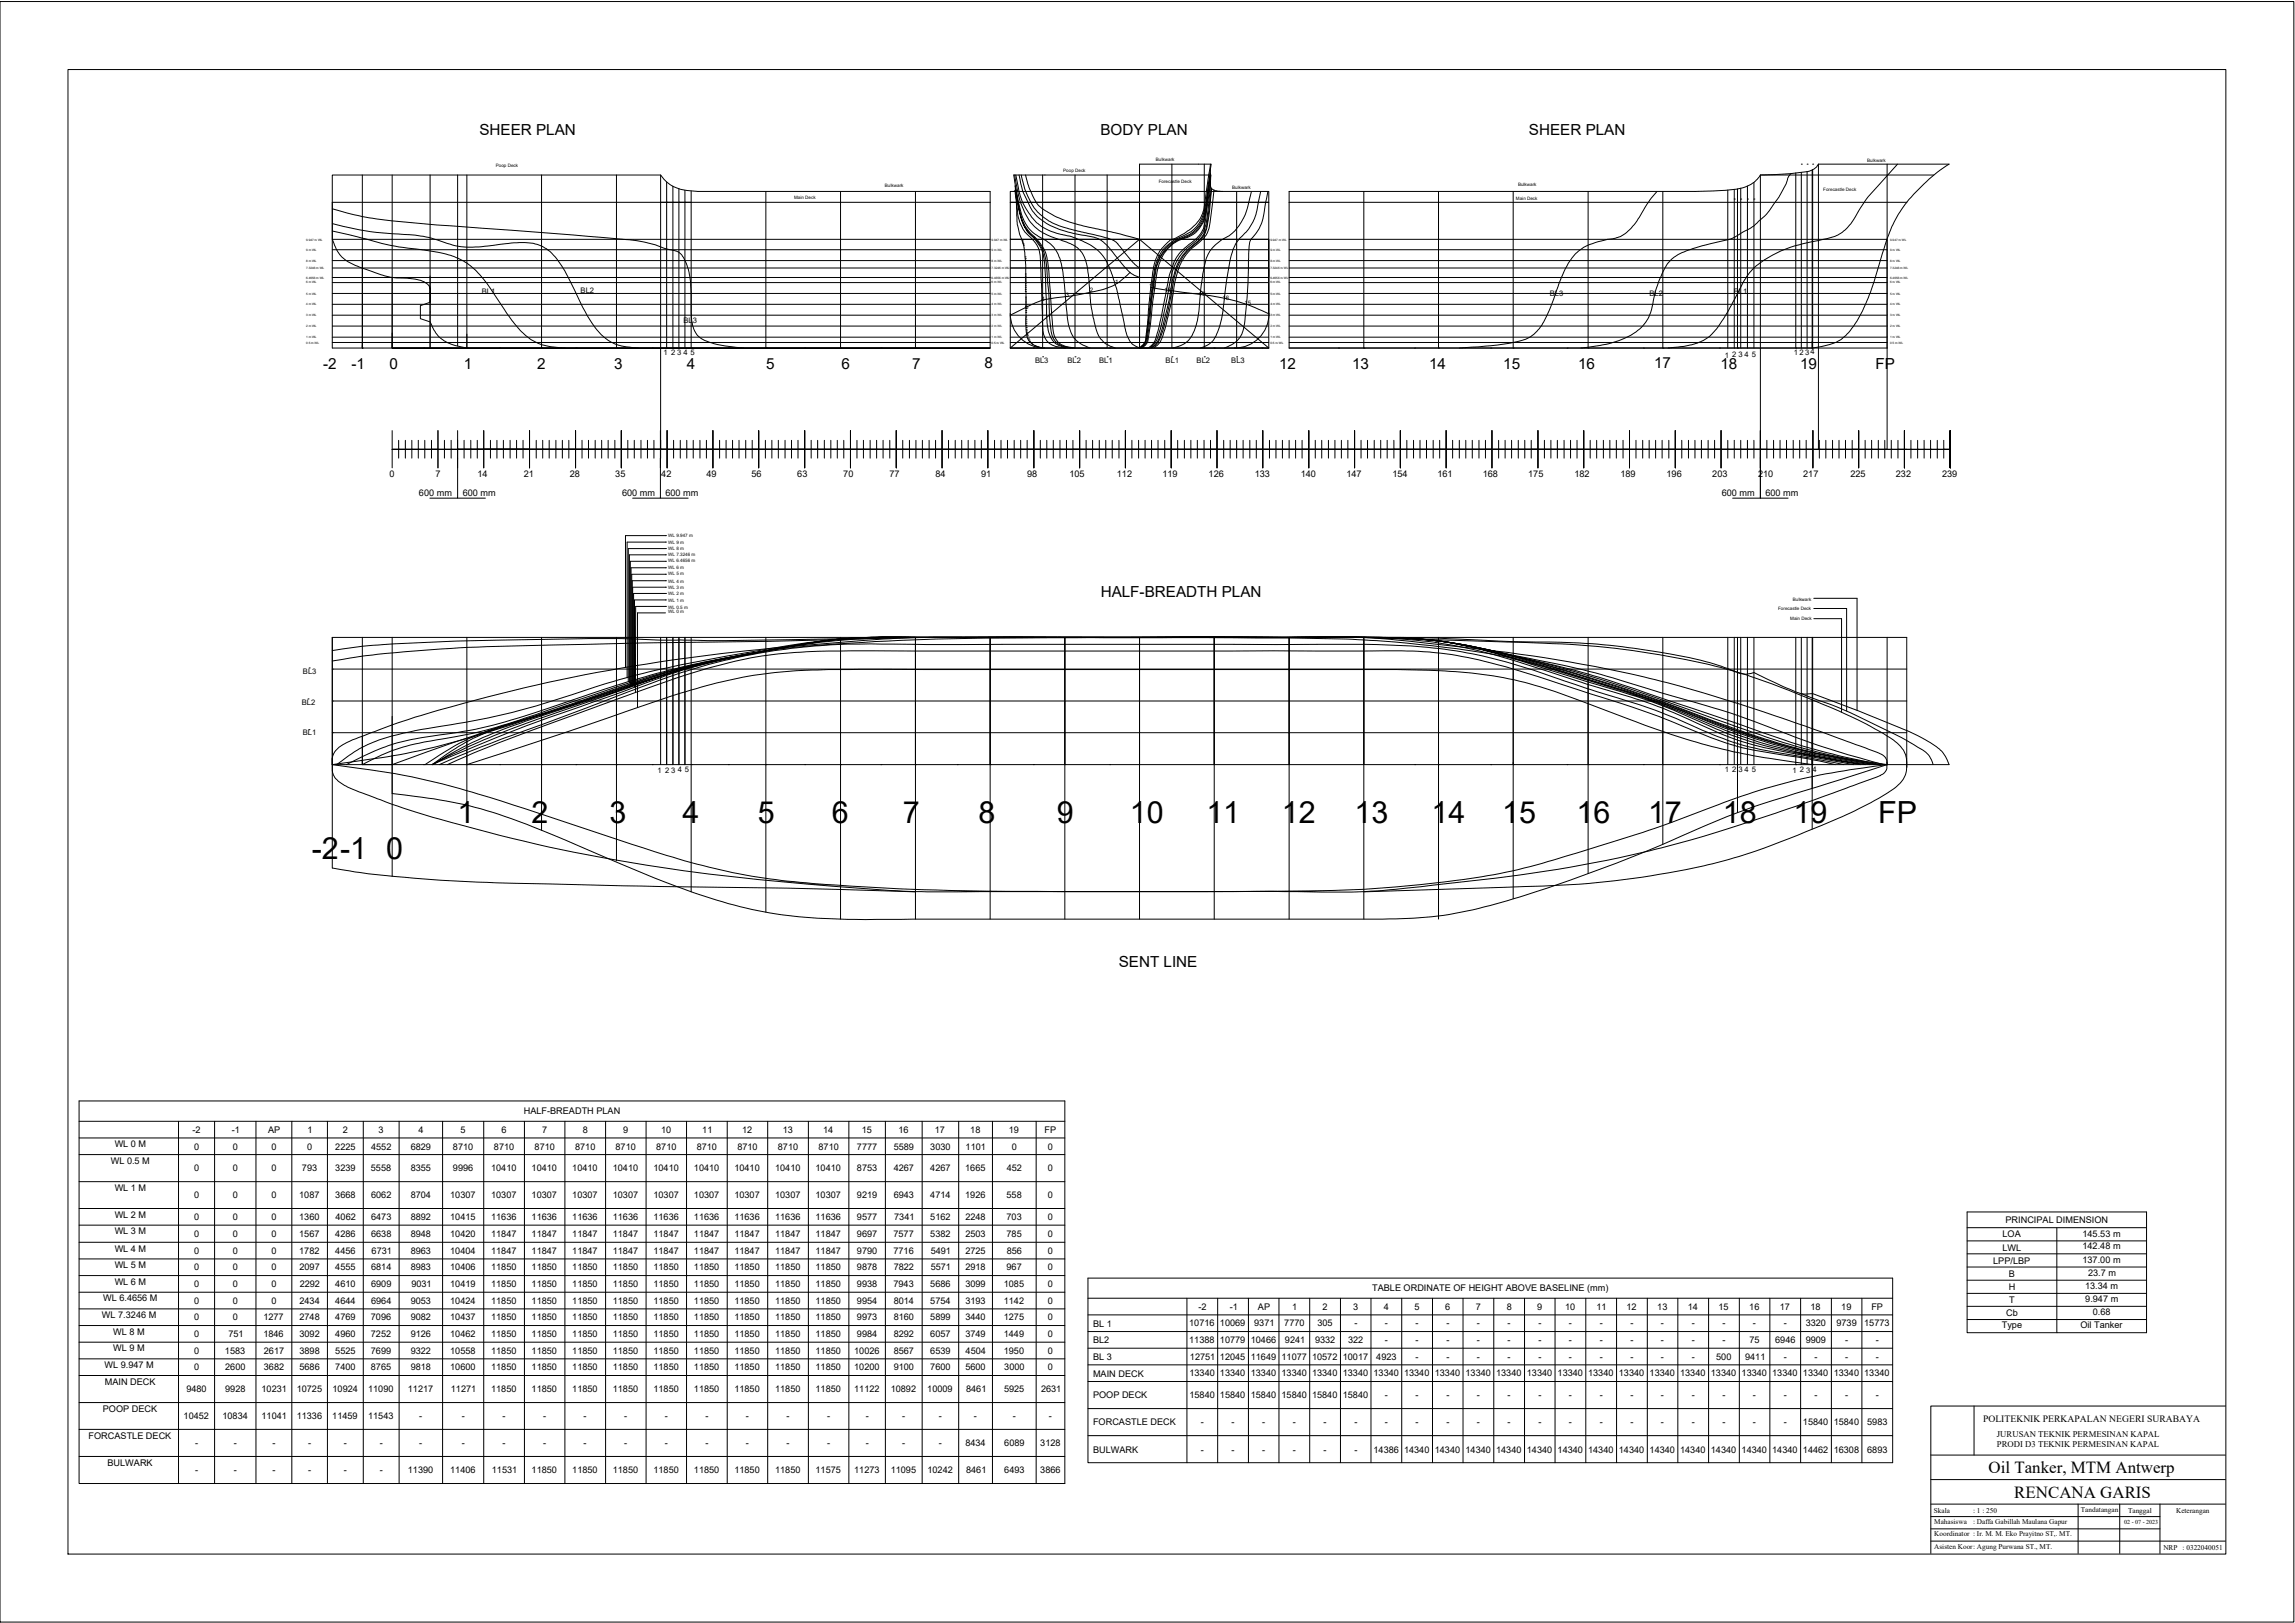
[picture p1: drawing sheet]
<svg xmlns="http://www.w3.org/2000/svg" width="420mm" height="297mm" viewBox="0 0 420 297" stroke-linecap="round" stroke-linejoin="round" font-family="sans-serif">
<defs><g id="words">
<g font-size="5.6">
<text x="83.8" y="150.7">1</text>
<text x="97.3" y="150.7">2</text>
<text x="111.6" y="150.7">3</text>
<text x="125" y="150.7">4</text>
<text x="138.8" y="150.7">5</text>
<text x="152.3" y="150.7">6</text>
<text x="165.3" y="150.7">7</text>
<text x="179.1" y="150.7">8</text>
<text x="193.5" y="150.7">9</text>
<text x="206.8" y="150.7">10</text>
<text x="220.9" y="150.7">11</text>
<text x="234.7" y="150.7">12</text>
<text x="248" y="150.7">13</text>
<text x="262.1" y="150.7">14</text>
<text x="275" y="150.7">15</text>
<text x="288.6" y="150.7">16</text>
<text x="301.7" y="150.7">17</text>
<text x="315.4" y="150.7">18</text>
<text x="328.3" y="150.7">19</text>
<text x="343.8" y="150.7">FP</text>
<text x="57.1" y="157.3">-2</text>
<text x="62.3" y="157.3">-1</text>
<text x="70.7" y="157.3">0</text>
</g>
<g font-size="3.1">
<text x="364.1" y="269.6">Oil Tanker, MTM Antwerp</text>
<text x="368.8" y="274.1">RENCANA GARIS</text>
</g>
<g font-size="2.8">
<text x="87.8" y="24.7">SHEER PLAN</text>
<text x="201.5" y="24.7">BODY PLAN</text>
<text x="279.9" y="24.7">SHEER PLAN</text>
<text x="59.1" y="67.5">-2</text>
<text x="64.3" y="67.5">-1</text>
<text x="71.3" y="67.5">0</text>
<text x="84.9" y="67.5">1</text>
<text x="98.3" y="67.5">2</text>
<text x="112.4" y="67.5">3</text>
<text x="125.8" y="67.5">4</text>
<text x="140.3" y="67.5">5</text>
<text x="154.1" y="67.5">6</text>
<text x="167" y="67.5">7</text>
<text x="180.3" y="67.4">8</text>
<text x="234.2" y="67.5">12</text>
<text x="247.5" y="67.5">13</text>
<text x="261.6" y="67.5">14</text>
<text x="275.2" y="67.5">15</text>
<text x="288.9" y="67.5">16</text>
<text x="302.8" y="67.3">17</text>
<text x="315" y="67.5">18</text>
<text x="329.6" y="67.5">19</text>
<text x="343.4" y="67.5">FP</text>
<text x="201.5" y="109.3">HALF-BREADTH PLAN</text>
<text x="204.8" y="177.1">SENT LINE</text>
</g>
<text font-size="1.8" x="363.1" y="260.3">POLITEKNIK PERKAPALAN NEGERI SURABAYA</text>
<g font-size="1.7">
<text x="71.3" y="87.3">0</text>
<text x="79.7" y="87.3">7</text>
<text x="87.4" y="87.3">14</text>
<text x="95.9" y="87.3">21</text>
<text x="104.3" y="87.3">28</text>
<text x="112.6" y="87.3">35</text>
<text x="121.1" y="87.3">42</text>
<text x="129.3" y="87.3">49</text>
<text x="137.6" y="87.3">56</text>
<text x="146" y="87.3">63</text>
<text x="154.4" y="87.3">70</text>
<text x="162.9" y="87.3">77</text>
<text x="171.2" y="87.3">84</text>
<text x="179.6" y="87.3">91</text>
<text x="188" y="87.3">98</text>
<text x="195.8" y="87.3">105</text>
<text x="204.5" y="87.3">112</text>
<text x="212.8" y="87.3">119</text>
<text x="221.3" y="87.3">126</text>
<text x="229.7" y="87.3">133</text>
<text x="238.1" y="87.3">140</text>
<text x="246.5" y="87.3">147</text>
<text x="254.9" y="87.3">154</text>
<text x="263.1" y="87.3">161</text>
<text x="271.4" y="87.3">168</text>
<text x="279.8" y="87.3">175</text>
<text x="288.2" y="87.3">182</text>
<text x="296.7" y="87.3">189</text>
<text x="305.1" y="87.3">196</text>
<text x="313.5" y="87.3">203</text>
<text x="321.9" y="87.3">210</text>
<text x="330.1" y="87.3">217</text>
<text x="338.8" y="87.3">225</text>
<text x="347.1" y="87.3">232</text>
<text x="355.6" y="87.3">239</text>
<text x="76.7" y="90.8">600 mm</text>
<text x="84.7" y="90.8">600 mm</text>
<text x="113.9" y="90.8">600 mm</text>
<text x="121.8" y="90.8">600 mm</text>
<text x="315.2" y="90.8">600 mm</text>
<text x="323.2" y="90.8">600 mm</text>
<text x="95.9" y="203.9">HALF-BREADTH PLAN</text>
<text x="21" y="210">WL 0 M</text>
<text x="35.3" y="207.3">-2</text>
<text x="42.5" y="207.3">-1</text>
<text x="49.1" y="207.3">AP</text>
<text x="56.3" y="207.3">1</text>
<text x="62.8" y="207.3">2</text>
<text x="69.3" y="207.3">3</text>
<text x="76.6" y="207.3">4</text>
<text x="84.3" y="207.3">5</text>
<text x="91.8" y="207.3">6</text>
<text x="99.2" y="207.3">7</text>
<text x="106.7" y="207.3">8</text>
<text x="114.1" y="207.3">9</text>
<text x="121" y="207.3">10</text>
<text x="128.6" y="207.3">11</text>
<text x="135.8" y="207.3">12</text>
<text x="143.3" y="207.3">13</text>
<text x="150.7" y="207.3">14</text>
<text x="157.8" y="207.3">15</text>
<text x="164.5" y="207.3">16</text>
<text x="171.2" y="207.3">17</text>
<text x="177.6" y="207.3">18</text>
<text x="184.7" y="207.3">19</text>
<text x="191.2" y="207.3">FP</text>
<text x="20.3" y="213">WL 0.5 M</text>
<text x="35.5" y="210.4">0</text>
<text x="35.5" y="214.4">0</text>
<text x="42.6" y="210.4">0</text>
<text x="42.6" y="214.4">0</text>
<text x="49.7" y="210.4">0</text>
<text x="49.7" y="214.4">0</text>
<text x="55.3" y="214.4">793</text>
<text x="56.2" y="210.4">0</text>
<text x="61.4" y="210.4">2225</text>
<text x="61.4" y="214.4">3239</text>
<text x="67.9" y="214.4">5558</text>
<text x="67.9" y="210.4">4552</text>
<text x="75.2" y="210.4">6829</text>
<text x="75.2" y="214.4">8355</text>
<text x="82.9" y="210.4">8710</text>
<text x="82.9" y="214.4">9996</text>
<text x="89.9" y="214.4">10410</text>
<text x="90.4" y="210.4">8710</text>
<text x="97.3" y="214.4">10410</text>
<text x="97.9" y="210.4">8710</text>
<text x="104.8" y="214.4">10410</text>
<text x="105.3" y="210.4">8710</text>
<text x="112.2" y="214.4">10410</text>
<text x="112.7" y="210.4">8710</text>
<text x="119.6" y="214.4">10410</text>
<text x="120.1" y="210.4">8710</text>
<text x="127" y="214.4">10410</text>
<text x="127.6" y="210.4">8710</text>
<text x="134.5" y="214.4">10410</text>
<text x="135" y="210.4">8710</text>
<text x="141.9" y="214.4">10410</text>
<text x="142.4" y="210.4">8710</text>
<text x="149.3" y="214.4">10410</text>
<text x="149.9" y="210.4">8710</text>
<text x="156.9" y="210.4">7777</text>
<text x="156.9" y="214.4">8753</text>
<text x="163.6" y="210.4">5589</text>
<text x="163.6" y="214.4">4267</text>
<text x="170.3" y="210.4">3030</text>
<text x="170.3" y="214.4">4267</text>
<text x="176.7" y="214.4">1665</text>
<text x="176.8" y="210.4">1101</text>
<text x="184.3" y="214.4">452</text>
<text x="185.3" y="210.4">0</text>
<text x="191.9" y="210.4">0</text>
<text x="191.9" y="214.4">0</text>
<text x="21" y="218">WL 1 M</text>
<text x="35.5" y="219.3">0</text>
<text x="42.6" y="219.3">0</text>
<text x="49.7" y="219.3">0</text>
<text x="54.8" y="219.3">1087</text>
<text x="61.4" y="219.3">3668</text>
<text x="67.9" y="219.3">6062</text>
<text x="75.2" y="219.3">8704</text>
<text x="82.4" y="219.3">10307</text>
<text x="89.9" y="219.3">10307</text>
<text x="97.3" y="219.3">10307</text>
<text x="104.8" y="219.3">10307</text>
<text x="112.2" y="219.3">10307</text>
<text x="119.6" y="219.3">10307</text>
<text x="127" y="219.3">10307</text>
<text x="134.5" y="219.3">10307</text>
<text x="141.9" y="219.3">10307</text>
<text x="149.3" y="219.3">10307</text>
<text x="156.9" y="219.3">9219</text>
<text x="163.6" y="219.3">6943</text>
<text x="170.3" y="219.3">4714</text>
<text x="176.7" y="219.3">1926</text>
<text x="184.3" y="219.3">558</text>
<text x="191.9" y="219.3">0</text>
<text x="21" y="222.9">WL 2 M</text>
<text x="21" y="225.9">WL 3 M</text>
<text x="35.5" y="223.3">0</text>
<text x="35.5" y="226.4">0</text>
<text x="42.6" y="223.3">0</text>
<text x="42.6" y="226.4">0</text>
<text x="49.7" y="223.3">0</text>
<text x="49.7" y="226.4">0</text>
<text x="54.8" y="223.3">1360</text>
<text x="54.8" y="226.4">1567</text>
<text x="61.4" y="226.4">4286</text>
<text x="61.4" y="223.3">4062</text>
<text x="67.9" y="223.3">6473</text>
<text x="67.9" y="226.4">6638</text>
<text x="75.2" y="223.3">8892</text>
<text x="75.2" y="226.4">8948</text>
<text x="82.4" y="223.3">10415</text>
<text x="82.4" y="226.4">10420</text>
<text x="89.9" y="223.3">11636</text>
<text x="89.9" y="226.4">11847</text>
<text x="97.3" y="223.3">11636</text>
<text x="97.3" y="226.4">11847</text>
<text x="104.8" y="223.3">11636</text>
<text x="104.8" y="226.4">11847</text>
<text x="112.2" y="223.3">11636</text>
<text x="112.2" y="226.4">11847</text>
<text x="119.6" y="223.3">11636</text>
<text x="119.6" y="226.4">11847</text>
<text x="127" y="223.3">11636</text>
<text x="127" y="226.4">11847</text>
<text x="134.5" y="223.3">11636</text>
<text x="134.5" y="226.4">11847</text>
<text x="141.9" y="223.3">11636</text>
<text x="141.9" y="226.4">11847</text>
<text x="149.3" y="223.3">11636</text>
<text x="149.3" y="226.4">11847</text>
<text x="156.9" y="223.3">9577</text>
<text x="156.9" y="226.4">9697</text>
<text x="163.6" y="226.4">7577</text>
<text x="163.7" y="223.3">7341</text>
<text x="170.3" y="223.3">5162</text>
<text x="170.3" y="226.4">5382</text>
<text x="176.7" y="223.3">2248</text>
<text x="176.7" y="226.4">2503</text>
<text x="184.3" y="223.3">703</text>
<text x="184.3" y="226.4">785</text>
<text x="191.9" y="223.3">0</text>
<text x="191.9" y="226.4">0</text>
<text x="366.6" y="226.5">LOA</text>
<text x="367.2" y="223.8">PRINCIPAL DIMENSION</text>
<text x="381.3" y="226.5">145.53 m</text>
<text x="21" y="229.1">WL 4 M</text>
<text x="21" y="232.1">WL 5 M</text>
<text x="35.5" y="229.5">0</text>
<text x="35.5" y="232.5">0</text>
<text x="42.6" y="229.5">0</text>
<text x="42.6" y="232.5">0</text>
<text x="49.7" y="229.5">0</text>
<text x="49.7" y="232.5">0</text>
<text x="54.8" y="229.5">1782</text>
<text x="54.8" y="232.5">2097</text>
<text x="61.4" y="229.5">4456</text>
<text x="61.4" y="232.5">4555</text>
<text x="67.9" y="232.5">6814</text>
<text x="68" y="229.5">6731</text>
<text x="75.2" y="229.5">8963</text>
<text x="75.2" y="232.5">8983</text>
<text x="82.4" y="229.5">10404</text>
<text x="82.4" y="232.5">10406</text>
<text x="89.9" y="229.5">11847</text>
<text x="89.9" y="232.5">11850</text>
<text x="97.3" y="229.5">11847</text>
<text x="97.3" y="232.5">11850</text>
<text x="104.8" y="229.5">11847</text>
<text x="104.8" y="232.5">11850</text>
<text x="112.2" y="229.5">11847</text>
<text x="112.2" y="232.5">11850</text>
<text x="119.6" y="229.5">11847</text>
<text x="119.6" y="232.5">11850</text>
<text x="127" y="229.5">11847</text>
<text x="127" y="232.5">11850</text>
<text x="134.5" y="229.5">11847</text>
<text x="134.5" y="232.5">11850</text>
<text x="141.9" y="229.5">11847</text>
<text x="141.9" y="232.5">11850</text>
<text x="149.3" y="229.5">11847</text>
<text x="149.3" y="232.5">11850</text>
<text x="156.9" y="229.5">9790</text>
<text x="156.9" y="232.5">9878</text>
<text x="163.6" y="229.5">7716</text>
<text x="163.6" y="232.5">7822</text>
<text x="170.4" y="229.5">5491</text>
<text x="170.4" y="232.5">5571</text>
<text x="176.7" y="229.5">2725</text>
<text x="176.7" y="232.5">2918</text>
<text x="184.3" y="232.5">967</text>
<text x="184.3" y="229.5">856</text>
<text x="191.9" y="229.5">0</text>
<text x="191.9" y="232.5">0</text>
<text x="364.9" y="231.3">LPP/LBP</text>
<text x="366.6" y="228.9">LWL</text>
<text x="367.7" y="233.7">B</text>
<text x="381.3" y="228.7">142.48 m</text>
<text x="381.3" y="231.1">137.00 m</text>
<text x="382.3" y="233.5">23.7 m</text>
<text x="18.9" y="238.2">WL 6.4656 M</text>
<text x="21" y="235.1">WL 6 M</text>
<text x="35.5" y="235.6">0</text>
<text x="35.5" y="238.6">0</text>
<text x="42.6" y="235.6">0</text>
<text x="42.6" y="238.6">0</text>
<text x="49.7" y="235.6">0</text>
<text x="49.7" y="238.6">0</text>
<text x="54.8" y="238.6">2434</text>
<text x="54.9" y="235.6">2292</text>
<text x="61.4" y="235.6">4610</text>
<text x="61.4" y="238.6">4644</text>
<text x="67.9" y="235.6">6909</text>
<text x="67.9" y="238.6">6964</text>
<text x="75.2" y="238.6">9053</text>
<text x="75.3" y="235.6">9031</text>
<text x="82.4" y="235.6">10419</text>
<text x="82.4" y="238.6">10424</text>
<text x="89.9" y="235.6">11850</text>
<text x="89.9" y="238.6">11850</text>
<text x="97.3" y="235.6">11850</text>
<text x="97.3" y="238.6">11850</text>
<text x="104.8" y="235.6">11850</text>
<text x="104.8" y="238.6">11850</text>
<text x="112.2" y="235.6">11850</text>
<text x="112.2" y="238.6">11850</text>
<text x="119.6" y="235.6">11850</text>
<text x="119.6" y="238.6">11850</text>
<text x="127" y="235.6">11850</text>
<text x="127" y="238.6">11850</text>
<text x="134.5" y="235.6">11850</text>
<text x="134.5" y="238.6">11850</text>
<text x="141.9" y="235.6">11850</text>
<text x="141.9" y="238.6">11850</text>
<text x="149.3" y="235.6">11850</text>
<text x="149.3" y="238.6">11850</text>
<text x="156.9" y="235.6">9938</text>
<text x="156.9" y="238.6">9954</text>
<text x="163.6" y="235.6">7943</text>
<text x="163.6" y="238.6">8014</text>
<text x="170.3" y="235.6">5686</text>
<text x="170.3" y="238.6">5754</text>
<text x="176.7" y="235.6">3099</text>
<text x="176.7" y="238.6">3193</text>
<text x="183.8" y="235.6">1085</text>
<text x="183.8" y="238.6">1142</text>
<text x="191.9" y="235.6">0</text>
<text x="191.9" y="238.6">0</text>
<text x="219.4" y="239.8">-2</text>
<text x="225.1" y="239.8">-1</text>
<text x="230.3" y="239.7">AP</text>
<text x="236.6" y="239.8">1</text>
<text x="242.1" y="239.8">2</text>
<text x="247.7" y="239.7">3</text>
<text x="251.2" y="236.2">TABLE ORDINATE OF HEIGHT ABOVE BASELINE (mm)</text>
<text x="253.4" y="239.7">4</text>
<text x="259" y="239.7">5</text>
<text x="264.6" y="239.7">6</text>
<text x="270.2" y="239.7">7</text>
<text x="275.8" y="239.7">8</text>
<text x="281.4" y="239.7">9</text>
<text x="286.6" y="239.7">10</text>
<text x="292.3" y="239.8">11</text>
<text x="297.8" y="239.8">12</text>
<text x="303.4" y="239.7">13</text>
<text x="309" y="239.8">14</text>
<text x="314.6" y="239.7">15</text>
<text x="320.3" y="239.7">16</text>
<text x="325.8" y="239.8">17</text>
<text x="331.5" y="239.7">18</text>
<text x="337.1" y="239.7">19</text>
<text x="342.6" y="239.7">FP</text>
<text x="367.7" y="236.1">H</text>
<text x="367.8" y="238.5">T</text>
<text x="381.7" y="235.9">13.34 m</text>
<text x="381.8" y="238.3">9.947 m</text>
<text x="18.7" y="241.2">WL 7.3246 M</text>
<text x="20.7" y="244.3">WL 8 M</text>
<text x="35.5" y="241.7">0</text>
<text x="35.5" y="244.7">0</text>
<text x="41.8" y="244.7">751</text>
<text x="42.6" y="241.7">0</text>
<text x="48.2" y="241.7">1277</text>
<text x="48.2" y="244.7">1846</text>
<text x="54.8" y="241.7">2748</text>
<text x="54.8" y="244.7">3092</text>
<text x="61.4" y="241.7">4769</text>
<text x="61.4" y="244.7">4960</text>
<text x="67.9" y="241.7">7096</text>
<text x="67.9" y="244.7">7252</text>
<text x="75.2" y="241.7">9082</text>
<text x="75.2" y="244.7">9126</text>
<text x="82.4" y="241.7">10437</text>
<text x="82.4" y="244.7">10462</text>
<text x="89.9" y="241.7">11850</text>
<text x="89.9" y="244.7">11850</text>
<text x="97.3" y="241.7">11850</text>
<text x="97.3" y="244.7">11850</text>
<text x="104.8" y="241.7">11850</text>
<text x="104.8" y="244.7">11850</text>
<text x="112.2" y="241.7">11850</text>
<text x="112.2" y="244.7">11850</text>
<text x="119.6" y="241.7">11850</text>
<text x="119.6" y="244.7">11850</text>
<text x="127" y="241.7">11850</text>
<text x="127" y="244.7">11850</text>
<text x="134.5" y="241.7">11850</text>
<text x="134.5" y="244.7">11850</text>
<text x="141.9" y="241.7">11850</text>
<text x="141.9" y="244.7">11850</text>
<text x="149.3" y="241.7">11850</text>
<text x="149.3" y="244.7">11850</text>
<text x="156.9" y="241.7">9973</text>
<text x="156.9" y="244.7">9984</text>
<text x="163.6" y="241.7">8160</text>
<text x="163.6" y="244.7">8292</text>
<text x="170.3" y="241.7">5899</text>
<text x="170.3" y="244.7">6057</text>
<text x="176.7" y="241.7">3440</text>
<text x="176.7" y="244.7">3749</text>
<text x="183.8" y="241.7">1275</text>
<text x="183.8" y="244.7">1449</text>
<text x="191.9" y="241.7">0</text>
<text x="191.9" y="244.7">0</text>
<text x="200.1" y="242.8">BL 1</text>
<text x="200.1" y="245.9">BL2</text>
<text x="217.7" y="242.8">10716</text>
<text x="217.7" y="245.8">11388</text>
<text x="223.4" y="242.8">10069</text>
<text x="223.4" y="245.8">10779</text>
<text x="229" y="245.8">10466</text>
<text x="229.6" y="242.8">9371</text>
<text x="235.1" y="242.8">7770</text>
<text x="235.2" y="245.8">9241</text>
<text x="240.7" y="245.8">9332</text>
<text x="241.2" y="242.8">305</text>
<text x="246.8" y="245.8">322</text>
<text x="247.9" y="242.8">-</text>
<text x="253.5" y="242.8">-</text>
<text x="253.5" y="245.8">-</text>
<text x="259.2" y="242.8">-</text>
<text x="259.2" y="245.8">-</text>
<text x="264.8" y="242.8">-</text>
<text x="264.8" y="245.8">-</text>
<text x="270.4" y="242.8">-</text>
<text x="270.4" y="245.8">-</text>
<text x="276" y="242.8">-</text>
<text x="276" y="245.8">-</text>
<text x="281.6" y="242.8">-</text>
<text x="281.6" y="245.8">-</text>
<text x="287.2" y="242.8">-</text>
<text x="287.2" y="245.8">-</text>
<text x="292.9" y="242.8">-</text>
<text x="292.9" y="245.8">-</text>
<text x="298.5" y="242.8">-</text>
<text x="298.5" y="245.8">-</text>
<text x="304.1" y="242.8">-</text>
<text x="304.1" y="245.8">-</text>
<text x="309.7" y="242.8">-</text>
<text x="309.7" y="245.8">-</text>
<text x="315.3" y="242.8">-</text>
<text x="315.3" y="245.8">-</text>
<text x="320.3" y="245.8">75</text>
<text x="320.9" y="242.8">-</text>
<text x="325" y="245.8">6946</text>
<text x="326.6" y="242.8">-</text>
<text x="330.6" y="242.8">3320</text>
<text x="330.6" y="245.8">9909</text>
<text x="336.2" y="242.8">9739</text>
<text x="337.8" y="245.8">-</text>
<text x="341.3" y="242.8">15773</text>
<text x="343.4" y="245.8">-</text>
<text x="366.5" y="243.1">Type</text>
<text x="367.3" y="240.9">Cb</text>
<text x="380.9" y="243.1">Oil Tanker</text>
<text x="383.2" y="240.7">0.68</text>
<text x="19.1" y="250.4">WL 9.947 M</text>
<text x="20.7" y="247.3">WL 9 M</text>
<text x="35.5" y="247.8">0</text>
<text x="35.5" y="250.8">0</text>
<text x="41.2" y="247.8">1583</text>
<text x="41.2" y="250.8">2600</text>
<text x="48.3" y="247.8">2617</text>
<text x="48.3" y="250.8">3682</text>
<text x="54.8" y="247.8">3898</text>
<text x="54.8" y="250.8">5686</text>
<text x="61.4" y="247.8">5525</text>
<text x="61.4" y="250.8">7400</text>
<text x="67.9" y="247.8">7699</text>
<text x="67.9" y="250.8">8765</text>
<text x="75.2" y="247.8">9322</text>
<text x="75.2" y="250.8">9818</text>
<text x="82.4" y="247.8">10558</text>
<text x="82.4" y="250.8">10600</text>
<text x="89.9" y="247.8">11850</text>
<text x="89.9" y="250.8">11850</text>
<text x="97.3" y="247.8">11850</text>
<text x="97.3" y="250.8">11850</text>
<text x="104.8" y="247.8">11850</text>
<text x="104.8" y="250.8">11850</text>
<text x="112.2" y="247.8">11850</text>
<text x="112.2" y="250.8">11850</text>
<text x="119.6" y="247.8">11850</text>
<text x="119.6" y="250.8">11850</text>
<text x="127" y="247.8">11850</text>
<text x="127" y="250.8">11850</text>
<text x="134.5" y="247.8">11850</text>
<text x="134.5" y="250.8">11850</text>
<text x="141.9" y="247.8">11850</text>
<text x="141.9" y="250.8">11850</text>
<text x="149.3" y="247.8">11850</text>
<text x="149.3" y="250.8">11850</text>
<text x="156.4" y="247.8">10026</text>
<text x="156.4" y="250.8">10200</text>
<text x="163.6" y="247.8">8567</text>
<text x="163.6" y="250.8">9100</text>
<text x="170.3" y="247.8">6539</text>
<text x="170.3" y="250.8">7600</text>
<text x="176.7" y="250.8">5600</text>
<text x="176.8" y="247.8">4504</text>
<text x="183.8" y="247.8">1950</text>
<text x="183.9" y="250.8">3000</text>
<text x="191.9" y="247.8">0</text>
<text x="191.9" y="250.8">0</text>
<text x="200.1" y="248.9">BL 3</text>
<text x="200.1" y="252">MAIN DECK</text>
<text x="217.8" y="251.9">13340</text>
<text x="217.8" y="248.9">12751</text>
<text x="223.4" y="248.9">12045</text>
<text x="223.4" y="251.9">13340</text>
<text x="229" y="248.9">11649</text>
<text x="229" y="251.9">13340</text>
<text x="234.6" y="248.9">11077</text>
<text x="234.6" y="251.9">13340</text>
<text x="240.2" y="248.9">10572</text>
<text x="240.2" y="251.9">13340</text>
<text x="245.8" y="248.9">10017</text>
<text x="245.8" y="251.9">13340</text>
<text x="251.5" y="251.9">13340</text>
<text x="252" y="248.9">4923</text>
<text x="257" y="251.9">13340</text>
<text x="259.2" y="248.9">-</text>
<text x="262.7" y="251.9">13340</text>
<text x="264.8" y="248.9">-</text>
<text x="268.3" y="251.9">13340</text>
<text x="270.4" y="248.9">-</text>
<text x="273.9" y="251.9">13340</text>
<text x="276" y="248.9">-</text>
<text x="279.5" y="251.9">13340</text>
<text x="281.6" y="248.9">-</text>
<text x="285.2" y="251.9">13340</text>
<text x="287.2" y="248.9">-</text>
<text x="290.7" y="251.9">13340</text>
<text x="292.9" y="248.9">-</text>
<text x="296.4" y="251.9">13340</text>
<text x="298.5" y="248.9">-</text>
<text x="302" y="251.9">13340</text>
<text x="304.1" y="248.9">-</text>
<text x="307.6" y="251.9">13340</text>
<text x="309.7" y="248.9">-</text>
<text x="313.2" y="251.9">13340</text>
<text x="314.2" y="248.9">500</text>
<text x="318.9" y="251.9">13340</text>
<text x="319.5" y="248.9">9411</text>
<text x="324.4" y="251.9">13340</text>
<text x="326.6" y="248.9">-</text>
<text x="330.1" y="251.9">13340</text>
<text x="332.2" y="248.9">-</text>
<text x="335.7" y="251.9">13340</text>
<text x="337.8" y="248.9">-</text>
<text x="341.3" y="251.9">13340</text>
<text x="343.4" y="248.9">-</text>
<text x="19.2" y="253.5">MAIN DECK</text>
<text x="34.1" y="254.8">9480</text>
<text x="41.2" y="254.8">9928</text>
<text x="47.9" y="254.8">10231</text>
<text x="54.3" y="254.8">10725</text>
<text x="60.9" y="254.8">10924</text>
<text x="67.4" y="254.8">11090</text>
<text x="74.7" y="254.8">11217</text>
<text x="82.5" y="254.8">11271</text>
<text x="89.9" y="254.8">11850</text>
<text x="97.3" y="254.8">11850</text>
<text x="104.8" y="254.8">11850</text>
<text x="112.2" y="254.8">11850</text>
<text x="119.6" y="254.8">11850</text>
<text x="127" y="254.8">11850</text>
<text x="134.5" y="254.8">11850</text>
<text x="141.9" y="254.8">11850</text>
<text x="149.3" y="254.8">11850</text>
<text x="156.4" y="254.8">11122</text>
<text x="163.1" y="254.8">10892</text>
<text x="169.8" y="254.8">10009</text>
<text x="176.9" y="254.8">8461</text>
<text x="183.8" y="254.8">5925</text>
<text x="190.6" y="254.8">2631</text>
<text x="200.1" y="255.9">POOP DECK</text>
<text x="217.8" y="255.9">15840</text>
<text x="223.4" y="255.9">15840</text>
<text x="229" y="255.9">15840</text>
<text x="234.6" y="255.9">15840</text>
<text x="240.2" y="255.9">15840</text>
<text x="245.8" y="255.9">15840</text>
<text x="253.5" y="255.9">-</text>
<text x="259.2" y="255.9">-</text>
<text x="264.8" y="255.9">-</text>
<text x="270.4" y="255.9">-</text>
<text x="276" y="255.9">-</text>
<text x="281.6" y="255.9">-</text>
<text x="287.2" y="255.9">-</text>
<text x="292.9" y="255.9">-</text>
<text x="298.5" y="255.9">-</text>
<text x="304.1" y="255.9">-</text>
<text x="309.7" y="255.9">-</text>
<text x="315.3" y="255.9">-</text>
<text x="320.9" y="255.9">-</text>
<text x="326.6" y="255.9">-</text>
<text x="332.2" y="255.9">-</text>
<text x="337.8" y="255.9">-</text>
<text x="343.4" y="255.9">-</text>
<text x="16.2" y="263.3">FORCASTLE DECK</text>
<text x="18.8" y="258.4">POOP DECK</text>
<text x="33.6" y="259.7">10452</text>
<text x="40.7" y="259.7">10834</text>
<text x="47.9" y="259.7">11041</text>
<text x="54.3" y="259.7">11336</text>
<text x="60.8" y="259.7">11459</text>
<text x="67.4" y="259.7">11543</text>
<text x="76.8" y="259.7">-</text>
<text x="84.5" y="259.7">-</text>
<text x="92" y="259.7">-</text>
<text x="99.4" y="259.7">-</text>
<text x="106.8" y="259.7">-</text>
<text x="114.3" y="259.7">-</text>
<text x="121.7" y="259.7">-</text>
<text x="129.2" y="259.7">-</text>
<text x="136.6" y="259.7">-</text>
<text x="144" y="259.7">-</text>
<text x="151.4" y="259.7">-</text>
<text x="158.5" y="259.7">-</text>
<text x="165.2" y="259.7">-</text>
<text x="171.9" y="259.7">-</text>
<text x="178.3" y="259.7">-</text>
<text x="185.4" y="259.7">-</text>
<text x="192" y="259.7">-</text>
<text x="200.1" y="260.9">FORCASTLE DECK</text>
<text x="219.8" y="260.9">-</text>
<text x="225.5" y="260.9">-</text>
<text x="231.1" y="260.9">-</text>
<text x="236.7" y="260.9">-</text>
<text x="242.3" y="260.9">-</text>
<text x="247.9" y="260.9">-</text>
<text x="253.5" y="260.9">-</text>
<text x="259.2" y="260.9">-</text>
<text x="264.8" y="260.9">-</text>
<text x="270.4" y="260.9">-</text>
<text x="276" y="260.9">-</text>
<text x="281.6" y="260.9">-</text>
<text x="287.2" y="260.9">-</text>
<text x="292.9" y="260.9">-</text>
<text x="298.5" y="260.9">-</text>
<text x="304.1" y="260.9">-</text>
<text x="309.7" y="260.9">-</text>
<text x="315.3" y="260.9">-</text>
<text x="320.9" y="260.9">-</text>
<text x="326.6" y="260.9">-</text>
<text x="330.1" y="260.9">15840</text>
<text x="335.7" y="260.9">15840</text>
<text x="341.8" y="260.9">5983</text>
<text x="19.7" y="268.3">BULWARK</text>
<text x="35.7" y="264.7">-</text>
<text x="35.7" y="269.6">-</text>
<text x="42.8" y="264.7">-</text>
<text x="42.8" y="269.6">-</text>
<text x="49.9" y="264.7">-</text>
<text x="49.9" y="269.6">-</text>
<text x="56.4" y="264.7">-</text>
<text x="56.4" y="269.6">-</text>
<text x="62.9" y="264.7">-</text>
<text x="62.9" y="269.6">-</text>
<text x="69.5" y="264.7">-</text>
<text x="69.5" y="269.6">-</text>
<text x="74.7" y="269.6">11390</text>
<text x="76.8" y="264.7">-</text>
<text x="82.4" y="269.6">11406</text>
<text x="84.5" y="264.7">-</text>
<text x="90" y="269.6">11531</text>
<text x="92" y="264.7">-</text>
<text x="97.3" y="269.6">11850</text>
<text x="99.4" y="264.7">-</text>
<text x="104.8" y="269.6">11850</text>
<text x="106.8" y="264.7">-</text>
<text x="112.2" y="269.6">11850</text>
<text x="114.3" y="264.7">-</text>
<text x="119.6" y="269.6">11850</text>
<text x="121.7" y="264.7">-</text>
<text x="127" y="269.6">11850</text>
<text x="129.2" y="264.7">-</text>
<text x="134.5" y="269.6">11850</text>
<text x="136.6" y="264.7">-</text>
<text x="141.9" y="269.6">11850</text>
<text x="144" y="264.7">-</text>
<text x="149.3" y="269.6">11575</text>
<text x="151.4" y="264.7">-</text>
<text x="156.4" y="269.6">11273</text>
<text x="158.5" y="264.7">-</text>
<text x="163.1" y="269.6">11095</text>
<text x="165.2" y="264.7">-</text>
<text x="169.8" y="269.6">10242</text>
<text x="171.9" y="264.7">-</text>
<text x="176.7" y="264.7">8434</text>
<text x="176.9" y="269.6">8461</text>
<text x="183.9" y="264.7">6089</text>
<text x="183.9" y="269.6">6493</text>
<text x="190.5" y="264.7">3128</text>
<text x="190.5" y="269.6">3866</text>
<text x="200.1" y="265.8">BULWARK</text>
<text x="219.8" y="265.8">-</text>
<text x="225.5" y="265.8">-</text>
<text x="231.1" y="265.8">-</text>
<text x="236.7" y="265.8">-</text>
<text x="242.3" y="265.8">-</text>
<text x="247.9" y="265.8">-</text>
<text x="251.5" y="265.8">14386</text>
<text x="257" y="265.8">14340</text>
<text x="262.7" y="265.8">14340</text>
<text x="268.3" y="265.8">14340</text>
<text x="273.9" y="265.8">14340</text>
<text x="279.5" y="265.8">14340</text>
<text x="285.2" y="265.8">14340</text>
<text x="290.7" y="265.8">14340</text>
<text x="296.4" y="265.8">14340</text>
<text x="302" y="265.8">14340</text>
<text x="307.6" y="265.8">14340</text>
<text x="313.2" y="265.8">14340</text>
<text x="318.9" y="265.8">14340</text>
<text x="324.4" y="265.8">14340</text>
<text x="330.1" y="265.8">14462</text>
<text x="335.7" y="265.8">16308</text>
<text x="341.8" y="265.8">6893</text>
</g>
<g font-size="1.6">
<text x="365.6" y="263.1">JURUSAN TEKNIK PERMESINAN KAPAL</text>
<text x="365.6" y="264.9">PRODI D3 TEKNIK PERMESINAN KAPAL</text>
</g>
<g font-size="1.4">
<text x="88.2" y="53.9">BL1</text>
<text x="106.3" y="53.7">BL2</text>
<text x="317.4" y="53.7">BL1</text>
<text x="125.1" y="59.1">BL3</text>
<text x="283.7" y="54.1">BL3</text>
<text x="302" y="54.1">BL2</text>
<text x="121.5" y="65.1">1</text>
<text x="122.9" y="65">2</text>
<text x="124" y="65">3</text>
<text x="125.1" y="65">4</text>
<text x="126.4" y="64.9">5</text>
<text x="315.8" y="65.4">1</text>
<text x="317.1" y="65.4">2</text>
<text x="318.3" y="65.4">3</text>
<text x="319.4" y="65.3">4</text>
<text x="320.7" y="65.3">5</text>
<text x="328.4" y="65">1</text>
<text x="329.4" y="64.9">2</text>
<text x="330.5" y="64.9">3</text>
<text x="331.5" y="64.8">4</text>
<text x="189.5" y="66.4">BL3</text>
<text x="195.4" y="66.4">BL2</text>
<text x="201.2" y="66.4">BL1</text>
<text x="213.4" y="66.4">BL1</text>
<text x="219.1" y="66.4">BL2</text>
<text x="225.4" y="66.4">BL3</text>
<text x="55.5" y="123.3">BL3</text>
<text x="55.2" y="129">BL2</text>
<text x="55.4" y="134.6">BL1</text>
<text x="120.4" y="141.5">1</text>
<text x="121.8" y="141.4">2</text>
<text x="122.9" y="141.4">3</text>
<text x="124.1" y="141.4">4</text>
<text x="125.3" y="141.3">5</text>
<text x="315.8" y="141.4">1</text>
<text x="317.1" y="141.3">2</text>
<text x="318.3" y="141.3">3</text>
<text x="319.4" y="141.3">4</text>
<text x="320.7" y="141.2">5</text>
<text x="328.2" y="141.5">1</text>
<text x="329.5" y="141.4">2</text>
<text x="330.7" y="141.4">3</text>
<text x="331.8" y="141.3">4</text>
</g>
<g font-size="1.3">
<text x="354" y="276.9">Skala</text>
<text x="354.1" y="278.9">Mahasiswa</text>
<text x="354.1" y="281.2">Koordinator : Ir. M. M. Eko Prayitno ST,. MT.</text>
<text x="361.2" y="276.9">: 1 : 250</text>
<text x="361.2" y="278.9">: Daffa Gabillah Maulana Gapur</text>
<text x="381" y="276.7">Tandatangan</text>
<text x="389.6" y="276.9">Tanggal</text>
<text x="398.4" y="276.9">Keterangan</text>
<text x="354.1" y="283.4">Asisten Koor: Agung Purwana ST., MT.</text>
<text x="396.1" y="283.7">NRP</text>
<text x="399.6" y="283.7">: 0322040051</text>
</g>
<g font-size="1.1">
<text x="199.5" y="53.5">2</text>
<text x="204.2" y="52.1">1</text>
<text x="210.4" y="52.6">19</text>
<text x="213.2" y="53.5">18</text>
<text x="187.7" y="56.6">5</text>
<text x="190.7" y="55.1">4</text>
<text x="195.1" y="54.3">3</text>
<text x="219.5" y="54.1">17</text>
<text x="223.8" y="54.9">16</text>
<text x="227.8" y="55.9">15</text>
<text x="388.9" y="279">02 - 07 - 2023</text>
</g>
<g font-size=".8">
<text x="211.6" y="29.5">Bulkwark</text>
<text x="341.8" y="29.7">Bulkwark</text>
<text x="90.8" y="30.5">Poop Deck</text>
<text x="162" y="34.3">Bulkwark</text>
<text x="194.6" y="31.5">Poop Deck</text>
<text x="212.1" y="33.5">Forecastle Deck</text>
<text x="225.6" y="34.5">Bulkwark</text>
<text x="277.9" y="34.1">Bulkwark</text>
<text x="333.8" y="34.9">Forecastle Deck</text>
<text x="145.4" y="36.4">Main Deck</text>
<text x="277.5" y="36.5">Main Deck</text>
<text x="122.3" y="101.7">WL 7.3246 m</text>
<text x="122.3" y="100.6">WL 8 m</text>
<text x="122.3" y="98.4">WL 9.947 m</text>
<text x="122.3" y="99.6">WL 9 m</text>
<text x="122.3" y="107.8">WL 3 m</text>
<text x="122.3" y="106.6">WL 4 m</text>
<text x="122.3" y="105.2">WL 5 m</text>
<text x="122.3" y="104.2">WL 6 m</text>
<text x="122.3" y="102.9">WL 6.4656 m</text>
<text x="122.3" y="112.3">WL 0 m</text>
<text x="122.3" y="111.4">WL 0.5 m</text>
<text x="122.3" y="110.3">WL 1 m</text>
<text x="122.3" y="109">WL 2 m</text>
<text x="325.5" y="111.6">Forecastle Deck</text>
<text x="327.7" y="113.4">Main Deck</text>
<text x="328.2" y="109.9">Bulkwark</text>
</g>
<g font-size=".6">
<text x="56" y="47.9">8 m WL</text>
<text x="56" y="46">9 m WL</text>
<text x="56" y="44.1">9.947 m WL</text>
<text x="181.5" y="47.9">8 m WL</text>
<text x="181.5" y="46">9 m WL</text>
<text x="181.5" y="44.1">9.947 m WL</text>
<text x="232.6" y="47.9">8 m WL</text>
<text x="232.6" y="46">9 m WL</text>
<text x="232.6" y="44.1">9.947 m WL</text>
<text x="346" y="47.9">8 m WL</text>
<text x="346" y="46">9 m WL</text>
<text x="346" y="44.1">9.947 m WL</text>
<text x="56" y="53.9">5 m WL</text>
<text x="56" y="51.8">6 m WL</text>
<text x="56" y="51">6.4656 m WL</text>
<text x="56" y="49.3">7.3246 m WL</text>
<text x="181.5" y="53.9">5 m WL</text>
<text x="181.5" y="51.8">6 m WL</text>
<text x="181.5" y="51">6.4656 m WL</text>
<text x="181.5" y="49.3">7.3246 m WL</text>
<text x="232.6" y="53.9">5 m WL</text>
<text x="232.6" y="51.8">6 m WL</text>
<text x="232.6" y="51">6.4656 m WL</text>
<text x="232.6" y="49.3">7.3246 m WL</text>
<text x="346" y="53.9">5 m WL</text>
<text x="346" y="51.8">6 m WL</text>
<text x="346" y="51">6.4656 m WL</text>
<text x="346" y="49.3">7.3246 m WL</text>
<text x="56" y="59.9">2 m WL</text>
<text x="56" y="57.9">3 m WL</text>
<text x="56" y="55.8">4 m WL</text>
<text x="181.5" y="59.9">2 m WL</text>
<text x="181.5" y="57.9">3 m WL</text>
<text x="181.5" y="55.8">4 m WL</text>
<text x="232.6" y="59.9">2 m WL</text>
<text x="232.6" y="57.9">3 m WL</text>
<text x="232.6" y="55.8">4 m WL</text>
<text x="346" y="59.9">2 m WL</text>
<text x="346" y="57.9">3 m WL</text>
<text x="346" y="55.8">4 m WL</text>
<text x="56" y="62.9">0.5 m WL</text>
<text x="56" y="61.9">1 m WL</text>
<text x="181.5" y="62.9">0.5 m WL</text>
<text x="181.5" y="61.9">1 m WL</text>
<text x="232.6" y="62.9">0.5 m WL</text>
<text x="232.6" y="61.9">1 m WL</text>
<text x="346" y="62.9">0.5 m WL</text>
<text x="346" y="61.9">1 m WL</text>
</g>
</g></defs>
<!-- layer: 0 -->
<g fill="none" stroke="#000" stroke-width=".18">
<path d="M0 .3h419.9v296.6h-419.9zM12.4 12.7h395.1v271.7h-395.1zM60.8 38.2a59.5 59.5 0 0 0 15 2.6l31.8 2.5a75.1 75.1 0 0 1 10.4 1l2 .5 2.6 .9a3.1 3.1 0 0 1 3 2.5 18.3 18.3 0 0 1 .9 7.6v1.5a5.7 5.7 0 0 0 1.4 4.3 9.4 9.4 0 0 0 4.9 1.7l3.3 .4M66.3 32v31.7M71.8 32v31.7h109.5h-109.5M78.7 32v31.7M83.8 32v31.3M85.5 32v31.7M99.1 32v31.7M112.9 32v31.7M120.9 32v50.2h-37.1h202.5M120.9 37h5.6"/>
<path d="M122 37h.1M122 33.3v30.4M123.2 37h.1M123.2 34.1v29.6M124.3 37h.1M124.3 34.5v29.2M125.4 37h.1M125.4 34.8v28.9M126.5 35v28.7M140.2 35v28.7M153.9 35v28.7M167.6 35v28.7"/>
<path d="M181.3 37h-120.5v6.8a6.6 6.6 0 0 0 2.9 4.1 43.3 43.3 0 0 0 8.2 2.9l3 .2a4.8 4.8 0 0 1 3.6 1.3l.2 .6v2.4v-4.8M185 35h47.3v2h-47.3zM185.8 32a19.2 19.2 0 0 0 2.1 7.4 8.7 8.7 0 0 0 5.8 4.4 8.4 8.4 0 0 1 4.3 2.4l.2 .2a12.8 12.8 0 0 1 1.2 6l.2 2.9 .5 2.7a8.5 8.5 0 0 0 1.6 4.2 4.7 4.7 0 0 0 2.5 1.5M185.8 34.9l.3 1.9 .1 4.2 .5 2 .7 1.9 .1 .8a41.8 41.8 0 0 1 .3 7.5v5.5a6.5 6.5 0 0 0 .7 3.8l.2 .2a3.7 3.7 0 0 0 2 1M185.8 34l.8 4a7.7 7.7 0 0 0 3 5.5 7.4 7.4 0 0 1 2.3 5.5l.8 10.6a3.8 3.8 0 0 0 1.7 3.5l.7 .3 1.7 .3M185.9 34.8l.3 2.7a7.8 7.8 0 0 0 2.9 6.5l.8 .9 .3 .7a10.5 10.5 0 0 1 .3 3.5l.4 10.4a3.5 3.5 0 0 0 2.4 3.9l1.7 .3M186 32l.2 1.3a11.7 11.7 0 0 0 2.9 6.7 10.3 10.3 0 0 0 6.4 3.2l1.6 .5a9.2 9.2 0 0 1 6.1 5.5l1.2 3.6 1.2 5.2a13.9 13.9 0 0 0 1.2 4.4l.5 .6 1.3 .7v-19.9l-23.6 19.9h47.3l-23.7-19.9-3.5-1-4.8-1a22 22 0 0 1-9.8-3.9 10.2 10.2 0 0 1-2.6-5.2l-.2-.7M186.1 35l.4 2.1a9.8 9.8 0 0 0 2.1 5l.8 .7 1.6 1a6.4 6.4 0 0 1 3.4 5l.5 3.2 .2 3.1a18 18 0 0 0 .9 5.7 4.4 4.4 0 0 0 3.1 2.7l.4 .2M186.6 32l.1 .8a13.5 13.5 0 0 0 1.7 4.6 8 8 0 0 0 4.7 4.2 42.2 42.2 0 0 0 7.6 1.9l.8 .4 1.3 1.2 3.9 4.6 .9 .7 1 .4M187 32a11.9 11.9 0 0 0 4 7.7 17.2 17.2 0 0 0 7.2 2.8l.3 .1a23.5 23.5 0 0 1 5.6 1.5l.6 .5 2.7 3.5 1.2 1M190.9 32v31.7M196.8 32v31.7"/>
<path d="M202.7 32v31.7M214.5 30v33.7M220.5 30v33.7M221.6 31.1l-.5 3a17.6 17.6 0 0 1-1.2 6.1 6.1 6.1 0 0 1-3.4 3.1l-1.3 .5a8 8 0 0 0-4 6.8l-.3 1.3-1 9.9a2.53 2.53 0 0 1-1.3 1.9M221.6 31.7l-.7 5.4a6.7 6.7 0 0 1-5.2 6.7 8.4 8.4 0 0 0-4.4 6.9l-1.5 11.6-.3 .7-.8 .7M221.6 30l-1.1 7.8a6.4 6.4 0 0 1-3.2 4.6l-2.7 1.4a2.38 2.38 0 0 0-1.4 1.1 8.6 8.6 0 0 0-2.3 5.8l-.5 4.8-.6 5.7a2.49 2.49 0 0 1-.5 1.9l-.7 .6M221.6 33.4l-.8 6.2a5.9 5.9 0 0 1-3.1 5.1 7.5 7.5 0 0 0-3.1 4.2l-.6 2-2 9.7a4.8 4.8 0 0 1-1.1 2.6l-.7 .5h-1.6M221.6 34.1l-.5 5a6.4 6.4 0 0 1-2.6 5.4l-.8 .6a9.8 9.8 0 0 0-3.4 6.1l-1 5a27.7 27.7 0 0 1-1.8 6.4l-1 1.1M221.6 31.9l-.8 6.2a6.1 6.1 0 0 1-4.9 5.7 8.2 8.2 0 0 0-4.5 6.9l-1.2 10.3a3 3 0 0 1-.5 2l-.8 .7M221.7 32l-.1 1.5a1.22 1.22 0 0 0 1.4 1.5h.9M221.7 32h-36.1l.3 2v.8l-.3 .2M221.7 32.1l-.6 3.8a16.2 16.2 0 0 1-.8 4.6 5.7 5.7 0 0 1-4.2 3.4 7.6 7.6 0 0 0-4.3 6.4l-.8 4.9a41.9 41.9 0 0 1-1 7.6l-1 .9"/>
<path d="M221.7 32l-.1-.9 .1-1.1h-13.1v33.7M221.7 34.4l-.6 6.1a5.5 5.5 0 0 1-2.9 4.5 9 9 0 0 0-3.3 5.5l-.3 1a60.7 60.7 0 0 1-2.6 11l-.7 .7-.6 .5M221.8 34.5l-.7 6a5 5 0 0 1-2.4 4.2 10.2 10.2 0 0 0-3.9 6.8l-.1 1.1a43 43 0 0 1-2.4 9.4l-.7 1.1-.8 .6M222.2 34.8a43.3 43.3 0 0 1-.9 7.2 6.3 6.3 0 0 1-2.7 3.2 8.8 8.8 0 0 0-3 4.5l-.4 1.4a73.4 73.4 0 0 1-2.6 11.2l-.6 .8-.8 .6M226.4 35v28.7M229.1 35l-.5 2.1a9.3 9.3 0 0 1-5.2 7 6.4 6.4 0 0 0-3 4.9l-.7 5.3a16 16 0 0 1-1.5 7.2 4.7 4.7 0 0 1-3.5 2.2M230.8 35l-.6 3a10 10 0 0 1-3.4 5.9l-.5 .6-.5 1.1-.6 1.9-.7 4-.4 3.9a13.5 13.5 0 0 1-2.1 7.1l-1.1 .7-1.1 .5M232.1 35l-.5 3a9.1 9.1 0 0 1-2.7 6 9.7 9.7 0 0 0-.3 3.8 87.4 87.4 0 0 1-.8 11.8 4.4 4.4 0 0 1-3 3.8l-.6 .3M236 37h113.1M249.7 35v28.7M263.4 35v28.7M277 35v28.7"/>
<path d="M290.7 35v28.7M303.4 35l-1.1 1.3-1.1 1.7a12.3 12.3 0 0 1-4.3 5.1l-1.1 .5a18.1 18.1 0 0 0-4.6 1.1 8.3 8.3 0 0 0-4.9 5.1l-.5 1a50 50 0 0 1-3.5 8.6 6.7 6.7 0 0 1-5.3 3.3l-4 .6-5.8 .4M304.4 35v28.7M316.3 34.8v28.9M317.5 36.4h.1M317.5 34.7v29M318.1 34.6v29.1M318.7 36.4h.1M318.7 34.4v29.3M319.9 36.4h.1M319.9 34.1v29.6M321.1 36.4h.1"/>
<path d="M321.1 33.4v30.3M327.9 31.8l-.5 .5a11.9 11.9 0 0 1-2 4.1l-1.2 1.8a19.4 19.4 0 0 1-3.8 3.6l-3.3 1.8-1.6 .5a27.6 27.6 0 0 0-8.8 2.8l-.9 .8a16.3 16.3 0 0 0-3.2 7.9 7.9 7.9 0 0 1-5.3 6.4l-.5 .2a24.7 24.7 0 0 1-7.4 1.5M328.8 31.7v32M329.8 30h.1M329.8 31.6v32.1M330.8 30h.1M330.8 31.4v32.3M331.8 31.1v32.6M331.9 30h.1M331.9 31.1v32.6M332.9 30h23.9a31.9 31.9 0 0 0-7.7 7M332.9 30l-.4 .6-.6 .4a3.7 3.7 0 0 1-2 .5l-2.1 .3-5.5 .2a5.9 5.9 0 0 1-5.1 2.7l-6.9 .3h-74.3v28.7h109.5"/>
<path d="M332.9 30v52.2M345.5 30v33.7M347.4 30l-5.4 6-2.3 3.7a7.6 7.6 0 0 1-5.9 4.1l-1.1 .3a23.1 23.1 0 0 0-10.8 4.3l-1.1 1-.9 1.1-2.4 4.3a23.6 23.6 0 0 1-4.7 6.9 11.4 11.4 0 0 1-6.3 1.9l-1.1 .1M349.1 37a24.7 24.7 0 0 0-4.5 9.5 54.5 54.5 0 0 1-3.9 10.8 12 12 0 0 1-3.9 5l-1.9 .8-3.1 .6M354 32h-31.7v59.2h5.1M60.8 40.9a58.4 58.4 0 0 0 14.7 2.1l1 .1a25.8 25.8 0 0 1 6.4 1.8 20.8 20.8 0 0 0 8.5-.2l1.1-.1a12.3 12.3 0 0 1 6.5 .4 8.3 8.3 0 0 1 3.9 3.7l1 1.9 2.3 4.6a18.2 18.2 0 0 0 4.7 6.8 8 8 0 0 0 4.9 1.6l1 .1M60.8 42.3l6.1 1.4a47.3 47.3 0 0 0 11 2.1 16.7 16.7 0 0 1 7.6 2.4 19.3 19.3 0 0 1 5 5.6l1.8 2.8a17 17 0 0 0 5.3 5.7 12 12 0 0 0 5.9 1.4M60.8 59.7h120.5M60.8 57.7h120.5M60.8 55.7h120.5M60.8 53.7h120.5M60.8 51.7h120.5"/>
<path d="M60.8 47.7h120.5M60.8 45.7h120.5M60.8 43.8h120.5M60.8 50.8h120.5M60.8 49.1h120.5M70.5 50.8h1.3v12.9M78.7 57.1v-1.8l-1.7 .7v2.3l1.7 .6a6.5 6.5 0 0 0 5.7 4.6l1.1 .2M185 59.7h47.3M185 55.7h47.3M185 53.7h47.3M185 51.7h47.3M185 47.7h47.3"/>
<path d="M185 45.7h47.3M187.1 44.1h.1M187.2 44.3h.1M187.3 44.6h.1M187.4 44.9h.1M187.7 47h.1M187.7 47.4h.1M187.7 47.7h.1M187.7 50.2h.1M187.7 50.5h.1M187.7 50.9h.1M187.7 51.3h.1"/>
<path d="M187.7 51.6h.1M187.7 51.9h.1M187.7 52.3h.1M187.7 52.6h.1M187.7 53h.1M187.7 53.4h.1M187.7 54.4h.1M187.7 54.7h.1M187.7 55.1h.1M187.7 55.4h.1M187.7 55.8h.1M187.7 56.1h.1"/>
<path d="M187.8 56.5h.1M187.8 56.8h.1M187.8 57.2h.1M187.8 57.9h.1M187.8 58.2h.1M187.8 58.5h.1M187.8 58.9h.1M187.8 59.3h.1M187.8 59.6h.1M187.9 59.9h.1M206.9 49.9a10.2 10.2 0 0 1-6.4 3.4l-4.4 .9-4.8 .6-2.4 .9-3.9 2h47.3M210.7 52.6l5.5 .9a66.5 66.5 0 0 1 8.9 1.3l.7 .2a29.9 29.9 0 0 1 6.5 2.4v6.3h-6.3"/>
<path d="M232.3 43.8h-47.3v-6.8h47.3v20.4v-13.6h-47.3v19.9h6.2a6.3 6.3 0 0 1-6.2-6.3M232.3 49.1h-47.3h47.3v1.7h-47.3h47.3M232.3 57.7h.1M232.3 57.4a6.3 6.3 0 0 1-6.3 6.3M236 43.8h109.5v19.9M236 59.7h109.5M236 57.7h109.5M236 55.7h109.5M236 53.7h109.5M236 51.7h109.5M236 47.7h109.5M236 45.7h109.5"/>
<path d="M236 50.8h109.5M236 49.1h109.5M60.8 62.7h120.5M60.8 61.7h120.5M66.3 63.7h.1M71.8 63.7h-11v-31.7h60.1a6.7 6.7 0 0 0 5.9 3h54.5v28.7M71.8 61v2.7M71.8 78.8v6.8M77.6 63.7h.1M80.2 78.8v6.8M83.8 78.8v6.8M85.5 63.7h.1"/>
<path d="M88.6 78.8v6.8M91.5 63.7h.1M96.9 78.8v6.8M99.1 63.7h.1M105.4 78.8v6.8M105.5 63.7h.1M112.9 63.7h.1M113.7 78.8v6.8M119.4 63.7h.1M120.9 78.8v6.8M122.1 78.8v6.8M126.5 63.7h.1"/>
<path d="M130.5 78.8v6.8M133.3 63.7h.1M138.9 78.8v6.8M140.2 63.7h.1M147.3 63.7h.1M147.3 78.8v6.8M153.9 63.7h.1M155.7 78.8v6.8M161.3 63.7h.1M164.1 78.8v6.8M167.6 63.7h.1M172.5 78.8v6.8"/>
<path d="M180.8 78.8v6.8M185 62.7h47.3M185 61.7h47.3M187.9 60.3h.1M187.9 60.6h.1M188 60.9h.1M188 61.2h.1M188.1 61.5h.1M188.3 62h.1M188.4 62.2h.1M188.5 62.5h.1M188.6 62.7h.1"/>
<path d="M188.8 62.9h.1M189 63h.1M189.2 63.7h.1M189.3 78.8v6.8M189.4 63.3h.1M189.7 63.4h.1M189.9 63.5h.1M190.2 63.6h.1M190.5 63.6h.1M190.9 65.3h.1M194.9 63.7h.1M196 63.7l-.7-.1a3.5 3.5 0 0 1-3.4-3.5l-.2-1.4a105.3 105.3 0 0 0-.7-12.1 9.3 9.3 0 0 0-2.9-4.2l-.7-1.2-.5-1.3a32.6 32.6 0 0 1-1-5.8l.4 2.6a9.7 9.7 0 0 0 2.8 6.6 7.5 7.5 0 0 1 2.5 5.7l.4 4.6 .2 4.6 .2 2.2a3.3 3.3 0 0 0 3.2 3.2l.8 .1"/>
<path d="M196.8 65.3h.1M197.7 78.8v6.8M202.7 65.3h.1M203.2 63.7h.1M206 78.8v6.8M208.6 63.7h.1M214.4 78.8v6.8M214.5 65.3h.1M217.1 63.7h.1M220.5 65.3h.1M222.3 63.7h.1M222.8 78.8v6.8"/>
<path d="M226.4 65.3h.1M231.1 63.7h.1M231.2 78.8v6.8M236 62.7h109.5M236 61.7h109.5M239.6 78.8v6.8M245 63.7h.1M248 78.8v6.8M249.7 63.7h.1M256.4 78.8v6.8M259 63.7h.1M263.4 63.7h.1"/>
<path d="M264.8 78.8v6.8M272.9 63.7h.1M273.1 78.8v6.8M277 63.7h.1M281.6 78.8v6.8M286.9 63.7h.1M289.9 78.8v6.8M290.7 63.7h.1M298.3 78.8v6.8M300.9 63.7h.1M304.4 63.7h.1M306.7 78.8v6.8"/>
<path d="M314.8 63.7h.1M315.1 78.8v6.8M318.1 63.7h.1M328.8 63.7h.1M331.8 63.7h.1M331.9 78.8v6.8M340.3 78.8v6.8M345.5 63.7v18.5h-273.7h8.4M348.7 78.8v6.8v-6.8M348.7 78.8v6.8M357 78.8v6.8zM357 78.8v6.8"/>
<path d="M71.8 82.2h285.2M73 82.2h.1M73 80.6v3.2M74.2 82.2h.1M74.2 80.6v3.2M75.4 82.2h.1M75.4 80.6v3.2M76.6 82.2h.1M76.6 80.6v3.2M77.8 82.2h.1M77.8 80.6v3.2M79 82.2h.1"/>
<path d="M79 80.6v3.2M81.4 82.2h.1M81.4 80.6v3.2M82.6 82.2h.1M82.6 80.6v3.2M83.8 82.2h.1M83.8 83.8v7.4h-5.1M83.8 91.2h5.1M85 82.2h.1M85 80.6v3.2M86.2 82.2h.1M86.2 80.6v3.2"/>
<path d="M87.4 82.2h.1M87.4 80.6v3.2M89.8 82.2h.1M89.8 80.6v3.2M91 82.2h.1M91 80.6v3.2M92.2 82.2h.1M92.2 80.6v3.2M93.4 82.2h.1M93.4 80.6v3.2M94.6 82.2h.1M94.6 80.6v3.2"/>
<path d="M95.8 82.2h.1M95.8 80.6v3.2M96.9 82.2h-8.3h8.3M98.2 82.2h.1M98.2 80.6v3.2M99.4 82.2h.1M99.4 80.6v3.2M100.5 82.2h.1M100.5 80.6v3.2M101.8 82.2h.1M101.8 80.6v3.2M103 82.2h.1"/>
<path d="M103 80.6v3.2M104.1 82.2h.1M104.1 80.6v3.2M106.6 82.2h.1M106.6 80.6v3.2M107.7 82.2h.1M107.7 80.6v3.2M109 82.2h.1M109 80.6v3.2M110.2 82.2h.1M110.2 80.6v3.2M111.3 82.2h.1"/>
<path d="M111.3 80.6v3.2M112.6 82.2h.1M112.6 80.6v3.2M114.9 82.2h.1M114.9 80.6v3.2M116.1 82.2h.1M116.1 80.6v3.2M117.3 82.2h.1M117.3 80.6v3.2M118.5 82.2h.1M118.5 80.6v3.2M119.7 82.2h.1"/>
<path d="M119.7 80.6v3.2M120.9 83.8v7.4h-5.1M120.9 91.2h5.1M120.9 82.2h.1M120.9 80.6v3.2M121.8 98h.1M121.8 99.2h.1M121.8 99.2h-7v24.8M121.8 98h-7.3v24.2M123.3 82.2h.1M123.3 80.6v3.2M124.5 82.2h.1"/>
<path d="M124.5 80.6v3.2M125.7 82.2h.1M125.7 80.6v3.2M126.9 82.2h.1M126.9 80.6v3.2M128.1 82.2h.1M128.1 80.6v3.2M129.3 82.2h.1M129.3 80.6v3.2M131.7 82.2h.1M131.7 80.6v3.2M132.9 82.2h.1"/>
<path d="M132.9 80.6v3.2M134.1 82.2h.1M134.1 80.6v3.2M135.3 82.2h.1M135.3 80.6v3.2M136.5 82.2h.1M136.5 80.6v3.2M137.7 82.2h.1M137.7 80.6v3.2M140.1 82.2h.1M140.1 80.6v3.2M141.3 82.2h.1"/>
<path d="M141.3 80.6v3.2M142.5 82.2h.1M142.5 80.6v3.2M143.7 82.2h.1M143.7 80.6v3.2M144.9 82.2h.1M144.9 80.6v3.2M146.1 82.2h.1M146.1 80.6v3.2M148.5 82.2h.1M148.5 80.6v3.2M149.7 82.2h.1"/>
<path d="M149.7 80.6v3.2M150.9 82.2h.1M150.9 80.6v3.2M152.1 82.2h.1M152.1 80.6v3.2M153.3 82.2h.1M153.3 80.6v3.2M154.5 82.2h.1M154.5 80.6v3.2M156.9 82.2h.1M156.9 80.6v3.2M158.1 82.2h.1"/>
<path d="M158.1 80.6v3.2M159.3 82.2h.1M159.3 80.6v3.2M160.5 82.2h.1M160.5 80.6v3.2M161.7 82.2h.1M161.7 80.6v3.2M162.9 82.2h.1M162.9 80.6v3.2M165.3 82.2h.1M165.3 80.6v3.2M166.5 82.2h.1"/>
<path d="M166.5 80.6v3.2M167.7 82.2h.1M167.7 80.6v3.2M168.9 82.2h.1M168.9 80.6v3.2M170.1 82.2h.1M170.1 80.6v3.2M171.3 82.2h.1M171.3 80.6v3.2M173.7 82.2h.1M173.7 80.6v3.2M174.9 82.2h.1"/>
<path d="M174.9 80.6v3.2M176.1 82.2h.1M176.1 80.6v3.2M177.2 82.2h.1M177.2 80.6v3.2M178.5 82.2h.1M178.5 80.6v3.2M179.7 82.2h.1M179.7 80.6v3.2M182.1 82.2h.1M182.1 80.6v3.2M183.3 82.2h.1"/>
<path d="M183.3 80.6v3.2M184.4 82.2h.1M184.4 80.6v3.2M185.7 82.2h.1M185.7 80.6v3.2M186.9 82.2h.1M186.9 80.6v3.2M188 82.2h.1M188 80.6v3.2M190.5 82.2h.1M190.5 80.6v3.2M191.6 82.2h.1"/>
<path d="M191.6 80.6v3.2M192.8 82.2h.1M192.8 80.6v3.2M194.1 82.2h.1M194.1 80.6v3.2M195.2 82.2h.1M195.2 80.6v3.2M196.4 82.2h.1M196.4 80.6v3.2M198.8 82.2h.1M198.8 80.6v3.2M200 82.2h.1"/>
<path d="M200 80.6v3.2M201.3 82.2h.1M201.3 80.6v3.2M202.4 82.2h.1M202.4 80.6v3.2M203.6 82.2h.1M203.6 80.6v3.2M204.9 82.2h.1M204.9 80.6v3.2M207.2 82.2h.1M207.2 80.6v3.2M208.4 82.2h.1"/>
<path d="M208.4 80.6v3.2M209.6 82.2h.1M209.6 80.6v3.2M210.8 82.2h.1M210.8 80.6v3.2M212 82.2h.1M212 80.6v3.2M213.2 82.2h.1M213.2 80.6v3.2M215.6 82.2h.1M215.6 80.6v3.2M216.8 82.2h.1"/>
<path d="M216.8 80.6v3.2M218 82.2h.1M218 80.6v3.2M219.2 82.2h.1M219.2 80.6v3.2M220.4 82.2h.1M220.4 80.6v3.2M221.6 82.2h.1M221.6 80.6v3.2M224 82.2h.1M224 80.6v3.2M225.2 82.2h.1"/>
<path d="M225.2 80.6v3.2M226.4 82.2h.1M226.4 80.6v3.2M227.6 82.2h.1M227.6 80.6v3.2M228.8 82.2h.1M228.8 80.6v3.2M230 82.2h.1M230 80.6v3.2M232.4 82.2h.1M232.4 80.6v3.2M233.6 82.2h.1"/>
<path d="M233.6 80.6v3.2M234.8 82.2h.1M234.8 80.6v3.2M236 82.2h.1M236 80.6v3.2M237.2 82.2h.1M237.2 80.6v3.2M238.4 82.2h.1M238.4 80.6v3.2M240.8 82.2h.1M240.8 80.6v3.2M242 82.2h.1"/>
<path d="M242 80.6v3.2M243.2 82.2h.1M243.2 80.6v3.2M244.4 82.2h.1M244.4 80.6v3.2M245.6 82.2h.1M245.6 80.6v3.2M246.8 82.2h.1M246.8 80.6v3.2M249.2 82.2h.1M249.2 80.6v3.2M250.4 82.2h.1"/>
<path d="M250.4 80.6v3.2M251.6 82.2h.1M251.6 80.6v3.2M252.8 82.2h.1M252.8 80.6v3.2M254 82.2h.1M254 80.6v3.2M255.2 82.2h.1M255.2 80.6v3.2M257.6 82.2h.1M257.6 80.6v3.2M258.8 82.2h.1"/>
<path d="M258.8 80.6v3.2M260 82.2h.1M260 80.6v3.2M261.2 82.2h.1M261.2 80.6v3.2M262.4 82.2h.1M262.4 80.6v3.2M263.6 82.2h.1M263.6 80.6v3.2M265.9 82.2h.1M265.9 80.6v3.2M267.2 82.2h.1"/>
<path d="M267.2 80.6v3.2M268.4 82.2h.1M268.4 80.6v3.2M269.5 82.2h.1M269.5 80.6v3.2M270.8 82.2h.1M270.8 80.6v3.2M271.9 82.2h.1M271.9 80.6v3.2M274.4 82.2h.1M274.4 80.6v3.2M275.5 82.2h.1"/>
<path d="M275.5 80.6v3.2M276.7 82.2h.1M276.7 80.6v3.2M278 82.2h.1M278 80.6v3.2M279.1 82.2h.1M279.1 80.6v3.2M280.3 82.2h.1M280.3 80.6v3.2M282.7 82.2h.1M282.7 80.6v3.2M283.9 82.2h.1"/>
<path d="M283.9 80.6v3.2M285.1 82.2h.1M285.1 80.6v3.2M286.3 82.2h.1M286.3 80.6v3.2M287.5 82.2h.1M287.5 80.6v3.2M288.7 82.2h.1M288.7 80.6v3.2M291.1 82.2h.1M291.1 80.6v3.2M292.3 82.2h.1"/>
<path d="M292.3 80.6v3.2M293.5 82.2h.1M293.5 80.6v3.2M294.7 82.2h.1M294.7 80.6v3.2M295.9 82.2h.1M295.9 80.6v3.2M297.1 82.2h.1M297.1 80.6v3.2M299.5 82.2h.1M299.5 80.6v3.2M300.7 82.2h.1"/>
<path d="M300.7 80.6v3.2M301.9 82.2h.1M301.9 80.6v3.2M303.1 82.2h.1M303.1 80.6v3.2M304.3 82.2h.1M304.3 80.6v3.2M305.5 82.2h.1M305.5 80.6v3.2M307.9 82.2h.1M307.9 80.6v3.2M309.1 82.2h.1"/>
<path d="M309.1 80.6v3.2M310.3 82.2h.1M310.3 80.6v3.2M311.5 82.2h.1M311.5 80.6v3.2M312.7 82.2h.1M312.7 80.6v3.2M313.9 82.2h.1M313.9 80.6v3.2M316.3 82.2h.1M316.3 80.6v3.2M317.5 82.2h.1"/>
<path d="M317.5 80.6v3.2M318.7 82.2h.1M318.7 80.6v3.2M319.9 82.2h.1M319.9 80.6v3.2M321.1 82.2h.1M321.1 80.6v3.2M322.3 82.2h.1M322.3 83.8v7.4h-5.1M323.5 82.2h-8.4h8.4M323.5 80.6v3.2M324.7 82.2h.1"/>
<path d="M324.7 80.6v3.2M325.9 82.2h.1M325.9 80.6v3.2M327.1 82.2h.1M327.1 80.6v3.2M328.3 82.2h.1M328.3 80.6v3.2M329.5 82.2h.1M329.5 80.6v3.2M330.7 82.2h.1M330.7 80.6v3.2M333.1 82.2h.1"/>
<path d="M333.1 80.6v3.2M334.3 82.2h.1M334.3 80.6v3.2M335.5 82.2h.1M335.5 80.6v3.2M336.7 82.2h.1M336.7 80.6v3.2M337.9 82.2h.1M337.9 80.6v3.2M339.1 82.2h.1M339.1 80.6v3.2M341.5 82.2h.1"/>
<path d="M341.5 80.6v3.2M342.6 82.2h.1M342.6 80.6v3.2M343.9 82.2h.1M343.9 80.6v3.2M345.1 82.2h.1M345.1 80.6v3.2M346.2 82.2h.1M346.2 80.6v3.2M347.5 82.2h.1M347.5 80.6v3.2M349.8 82.2h.1"/>
<path d="M349.8 80.6v3.2M351.1 82.2h.1M351.1 80.6v3.2M352.3 82.2h.1M352.3 80.6v3.2M353.4 82.2h.1M353.4 80.6v3.2M354.7 82.2h.1M354.7 80.6v3.2M355.9 82.2h.1M355.9 80.6v3.2M66.3 116.7v23.2a38.2 38.2 0 0 1 14.7-4.7 92 92 0 0 0 19.3-5.2 334 334 0 0 1 24.3-7.8l4.3-1 14.2-2.6a96.9 96.9 0 0 1 22-2h82.2a106.8 106.8 0 0 1 22.1 1.7 264 264 0 0 1 40.4 11.8l6.3 2.2a140.7 140.7 0 0 0 27.7 7.6"/>
<path d="M71.8 116.7v43.7M85.5 116.7v30.6M99.1 116.7v35.3M112.9 116.7v40.9M120.9 116.7v23.2M121.8 100.4h.1M121.8 101.5h.1M121.8 102.7h.1M121.8 103.9h.1M121.8 105.1h.1M121.8 106.3h.1M121.8 107.5h.1"/>
<path d="M121.8 108.6h.1M121.8 109.8h.1M121.8 111h.1M121.8 112.2h-5.1v17.3M121.8 111h-5.4l-.1 15.7M121.8 109.8h-5.6v16M121.8 108.6h-5.8v16.9M121.8 107.5h-6v18M121.8 106.3h-6.1v19.1M121.8 105.1h-6.1v20.3M121.8 103.9h-6.3v21.3M121.8 102.7h-6.4v22.5"/>
<path d="M121.8 101.5h-6.6v23.5M121.8 100.4h-6.8v24.3M122 116.7v23.2M123.2 116.7v23.2M124.3 116.7v23.2M125.4 116.7v23.2M126.5 116.7v46.5M140.2 116.7v50.2M153.9 116.7v51.5M167.6 116.7l-23.4 .6a2669.4 2669.4 0 0 0-60.1 1.3 184.9 184.9 0 0 0-23.3 2.4M167.6 116.7l-35 .5h-10.9a190.3 190.3 0 0 0-15.8-.3 586.4 586.4 0 0 0-36.6 1.2l-2.9 .2-5.6 .8M167.6 116.7v51.5"/>
<path d="M181.3 116.7v51.5M194.9 116.7v51.5M208.6 116.7v51.5M222.3 116.7v51.5M236 116.7v51.5M249.7 116.7a359.5 359.5 0 0 1 27 .7l2.2 .1a130.2 130.2 0 0 1 34.7 3.9l4.2 1.6a4.2 4.2 0 0 0 3.3 .1l6.6 3a5.6 5.6 0 0 0 4.2 .8l13.4 5.3a38.7 38.7 0 0 1 9.2 4.5l1.3 1.2 1 2h-296a163.7 163.7 0 0 0 14.6-2.2l4.4-1 6.6-1.8 7.6-2.4 19.5-6.4a140.3 140.3 0 0 1 28.5-7.2 432.7 432.7 0 0 1 47.6-2.2h45.4a221.4 221.4 0 0 1 32.8 2.2 109.6 109.6 0 0 1 21 4.9l10.9 3.4 6.4 2.2a184.8 184.8 0 0 0 21.5 7.4l8.9 1.8 9 1.3v-.4M249.7 116.7l26.3 .8a175.5 175.5 0 0 1 27.8 2.3 109.8 109.8 0 0 1 28.3 8.4 71.1 71.1 0 0 1 14.9 7.5 5.2 5.2 0 0 1 .3 8.1 65.9 65.9 0 0 1-15.2 7.8 112.5 112.5 0 0 1-29.9 8.7l-3.2 .5a175.8 175.8 0 0 1-23 1.6l-26.3 .8M249.7 116.7v51.5M263.4 116.7v51.5M277 116.7v47.8M290.7 116.7v43.2M304.4 116.7v37.8"/>
<path d="M316.3 116.7v23.2M317.5 116.7v23.2M318.1 116.7v32M318.7 116.7v23.2M319.9 116.7v23.2M321.1 116.7v23.2M328.8 116.7v23.2M329.8 116.7v23.2M330.8 116.7v23.2M331.8 116.7v35.1M331.9 116.7v23.2M332.1 109.5h7.9v20.5"/>
<path d="M332.1 113.2h5v17.1M332.1 111.4h6v18.7M345.5 116.7v23.2l-14.7 4.7a168 168 0 0 0-26.8 10.1 236.7 236.7 0 0 1-34.4 11.8 78.2 78.2 0 0 1-18.6 1.7l-85.9 .1a186.2 186.2 0 0 1-14.4-.2 83.2 83.2 0 0 1-27.8-6.2l-7.2-2.9-10.1-4.3a117.3 117.3 0 0 0-20.7-7.5l-5.4-1-7.7-1M56.4 127.9h.1M56.6 133.5h.1M56.6 122.2h.1M60.8 138.7v1.2a3.4 3.4 0 0 1 2.3-3.8l2.1-.9a154.7 154.7 0 0 1 21.9-7.1 349.3 349.3 0 0 1 65.5-10.4 244.8 244.8 0 0 1 32-1h52.6a143.9 143.9 0 0 1 25.2 1.1 278.2 278.2 0 0 1 44 7.5 397.8 397.8 0 0 1 38.2 12.9l.8 .8 .1 .9M60.8 139.9l4.6 .7a140.4 140.4 0 0 1 28.6 6.7l19.5 6.5a154.3 154.3 0 0 0 22.9 6.3 188 188 0 0 0 23.7 2.3l11.3 .5a814.4 814.4 0 0 0 31.8 .3l31.8-.1a229.5 229.5 0 0 0 32.8-2.1 109.6 109.6 0 0 0 21-4.9 290.2 290.2 0 0 0 27.9-9.6 113.5 113.5 0 0 1 26.5-6.3l2.3-.3a1.96 1.96 0 0 1-1.5 2.2l-5.8 2.1a374 374 0 0 1-36.2 11.5 257.6 257.6 0 0 1-35 5.8 231.5 231.5 0 0 1-17.1 1.7h-80.2a483.5 483.5 0 0 1-53.5-5.2 306.2 306.2 0 0 1-44.5-10.8l-2-.8a35.9 35.9 0 0 1-7.4-3.2 3.1 3.1 0 0 1-1.5-3.3zM60.8 134.1h.1M60.8 128.3h.1M60.8 122.5h.1M60.8 122.5h288.3"/>
<path d="M60.8 128.3h288.3M60.8 134.1h288.3M61.6 139.9a26.9 26.9 0 0 1 13.3-5.9l1.1-.3a173.5 173.5 0 0 0 21.1-4.2l5.4-1.7a171.6 171.6 0 0 1 30.7-7.8l6.7-1.1a117.6 117.6 0 0 1 27.1-2.2l72.4-.1a208.3 208.3 0 0 1 22.6 .6l4.5 .6 4.5 .8 15.5 3.2 5.5 1.3 23.9 7.1 17 6.2 5.4 1.7 6.5 1.8M63.4 139.9a55.8 55.8 0 0 1 7.7-3.4l4.3-1.2 2.7-.4a97.2 97.2 0 0 0 24.1-5.9l4.2-1.4a174.6 174.6 0 0 1 32.6-8.3l2.2-.4a95.7 95.7 0 0 1 22.2-2.3h80.9a188.5 188.5 0 0 1 14.6 .3 92.9 92.9 0 0 1 16.5 2.7 198.3 198.3 0 0 1 30.2 8.7l12.8 4.2a141.4 141.4 0 0 0 13.8 4.6 129.5 129.5 0 0 0 12.1 2.8M71.8 139.9l12.3-4.4 20.6-6.7 8.2-2.8a135.8 135.8 0 0 1 25.3-6.5 170.6 170.6 0 0 1 13.9-2.3l4.4-.4 5.4-.2h86.9a101.6 101.6 0 0 1 19.5 1.5 302.2 302.2 0 0 1 47.7 14.7 135 135 0 0 0 27.3 7.1M77.6 139.9h.1M77.8 139.9l1.8-1.1a45.7 45.7 0 0 1 14.5-6.6 272.4 272.4 0 0 0 21.3-6.9 127.3 127.3 0 0 1 22.6-5.8 167.3 167.3 0 0 1 13.6-2.3l4.3-.4a201.7 201.7 0 0 1 15.9-.1l76.7-.1a100.2 100.2 0 0 1 20.1 1.5l1 .2a205.2 205.2 0 0 1 22.6 6.2l2.1 .7a533.9 533.9 0 0 1 25 8.9 136.1 136.1 0 0 0 23.7 5.8M80.4 139.9l7.6-3.2 27.1-10.1a118.2 118.2 0 0 1 25.7-7.4 123.3 123.3 0 0 1 22.6-1.3h78.4a206.7 206.7 0 0 1 18.5 .5 85 85 0 0 1 22.2 4.9l9.8 3.3a120.2 120.2 0 0 1 21.2 7.8 52.2 52.2 0 0 0 13.9 3.7l10.2 1.8M81.9 139.9a261 261 0 0 1 22.7-8.9l11.5-4.2a134.8 134.8 0 0 1 21.4-6.4l5.1-.7 5.1-.4 4-.1h95.7a142.8 142.8 0 0 1 13.2 .1 77.6 77.6 0 0 1 19 3.9l19.3 6.2 4.8 1.7 6.6 2.7a54.3 54.3 0 0 0 15.7 4.3 84.1 84.1 0 0 1 10 1.8M85.5 139.9h.1M85.5 139.9a1080.8 1080.8 0 0 0 33.5-11.2 95.9 95.9 0 0 1 26.8-5.9l11.7-.3h94.3a132.2 132.2 0 0 1 22.5 1.4l2.9 .5 4.7 1.3 8.3 2.9a231.5 231.5 0 0 0 21.3 7.5l5.7 1.5 3.9 .7 10.7 1.6M91.5 139.9h.1"/>
<path d="M99.1 139.9h.1M105.5 139.9h.1M112.9 139.9h.1M119.4 139.9h.1M126.5 139.9h.1M133.3 139.9h.1M140.2 139.9h.1M147.3 139.9h.1M153.9 139.9h.1M161.3 139.9h.1M167.6 139.9h.1M175.3 139.9h.1"/>
<path d="M181.3 139.9h.1M189.2 139.9h.1M194.9 139.9h.1M203.2 139.9h.1M259 139.9h.1M263.4 139.9h.1M272.9 139.9h.1M277 139.9h.1M286.9 139.9h.1M290.7 139.9h.1M300.9 139.9h.1M304.4 139.9h.1"/>
<path d="M314.8 139.9h.1M318.1 139.9h.1M328.8 139.9h.1M329.8 126.9l3.2 1.3a86.2 86.2 0 0 1 12.8 5.6l2.3 1.2 3 1.8a4.5 4.5 0 0 1 2.8 3.1M331.8 139.9h.1M339.3 139.9l-10.2-1.9a62.1 62.1 0 0 1-19.9-6.3 106.7 106.7 0 0 0-17.7-6.2l-8-2.6a109.8 109.8 0 0 0-22.2-5.5l-5.2-.5-7.3-.2h-81.5a149.1 149.1 0 0 0-42.3 5.9l-18.7 6.7a305.4 305.4 0 0 0-27.2 10.6l1.7-1.2a37.6 37.6 0 0 1 13.3-6.3l12.2-3.8a201.8 201.8 0 0 1 28.3-8.3l2.1-.4a116.9 116.9 0 0 1 21.9-3.2l89.9-.1a95.2 95.2 0 0 1 22 2l3.1 .7 10.2 2.9 14.1 4.4 10 3.5a127.3 127.3 0 0 0 27.2 8.6l7.2 1.2M340.6 139.9l-6.3-1.1a86.1 86.1 0 0 1-19.2-5l-8.6-3.8-4-1.5-24-7.5a80.2 80.2 0 0 0-21.6-4.3l-9.5-.1h-84a94.4 94.4 0 0 0-20.8 2l-4.1 .9a110.5 110.5 0 0 0-20.3 5.2l-15.9 5.6a147.1 147.1 0 0 0-23.2 9.6 80.2 80.2 0 0 1 17.2-7.9l22-7.4a111.3 111.3 0 0 1 20.3-5.1 130 130 0 0 1 13.6-2.3l4.1-.4 5.3-.2 88.5 .1a80 80 0 0 1 27.1 3.7l12.1 3.7a179 179 0 0 1 25.7 9.2 104.6 104.6 0 0 0 24.5 6.3l2 .3M344.3 141.9v.1M349.1 140.4v-23.7h-288.3v42.2a209 209 0 0 0 30 2.7l30 .6 23.4 .3 23.4 .7M14.5 201.5h180.4v70h-180.4zM14.5 205.2h180.4M14.5 208.3h180.4"/>
<path d="M14.5 211.3h180.4M14.5 216.3h180.4M32.7 205.2v66.3M39.3 205.2v66.3M46.9 205.2v66.3M53.4 205.2v66.3M59.9 205.2v66.3M66.5 205.2v66.3M73.1 205.2v66.3M81 205.2v66.3M88.6 205.2v66.3M96 205.2v66.3"/>
<path d="M103.4 205.2v66.3M110.9 205.2v66.3M118.3 205.2v66.3M125.7 205.2v66.3M133.1 205.2v66.3M140.5 205.2v66.3M148 205.2v66.3M155.4 205.2v66.3M162.1 205.2v66.3M168.8 205.2v66.3M175.5 205.2v66.3M181.7 205.2v66.3"/>
<path d="M189.7 205.2v66.3M14.5 221.2h180.4M14.5 224.2h180.4M14.5 227.4h180.4M14.5 230.4h180.4M14.5 233.5h180.4M14.5 236.5h180.4M14.5 239.6h180.4M199.2 233.9h147.3v33.8h-147.3zM199.2 237.6h147.3M217.3 237.6v30.1M222.9 237.6v30.1"/>
<path d="M228.6 237.6v30.1M234.1 237.6v30.1M239.8 237.6v30.1M245.4 237.6v30.1M251 237.6v30.1M256.6 237.6v30.1M262.3 237.6v30.1M267.8 237.6v30.1M273.5 237.6v30.1M279.1 237.6v30.1M284.7 237.6v30.1M290.3 237.6v30.1"/>
<path d="M296 237.6v30.1M301.6 237.6v30.1M307.2 237.6v30.1M312.8 237.6v30.1M318.4 237.6v30.1M324 237.6v30.1M329.6 237.6v30.1M335.3 237.6v30.1M340.9 237.6v30.1M360.1 221.8h32.9v22.1h-32.9zM360.1 224.7h32.9M360.1 227.1h32.9"/>
<path d="M360.1 229.5h32.9M360.1 231.9h32.9M360.1 234.3h32.9M360.1 236.7h32.9M360.1 239.1h32.9M376.6 224.7v19.2M14.5 242.6h180.4M14.5 245.6h180.4M14.5 248.7h180.4M14.5 251.7h180.4M14.5 256.7h180.4M199.2 240.7h147.3"/>
<path d="M199.2 243.7h147.3M199.2 246.7h147.3M199.2 249.8h147.3M199.2 252.8h147.3M199.2 257.8h147.3M360.1 241.5h32.9M361.4 257.3v9M407.4 257.3h-53.9v27M14.5 261.6h180.4M14.5 266.6h180.4M199.2 262.7h147.3M353.5 266.3h53.9"/>
<path d="M353.5 275.3h53.9M353.5 270.8h53.9M353.5 277.6h41.9M353.5 279.8h41.9M380.4 275.3v9M388.1 275.3v9M395.4 275.3v9M353.5 282.1h53.9"/>
</g>
<use href="#words"/>
</svg>
